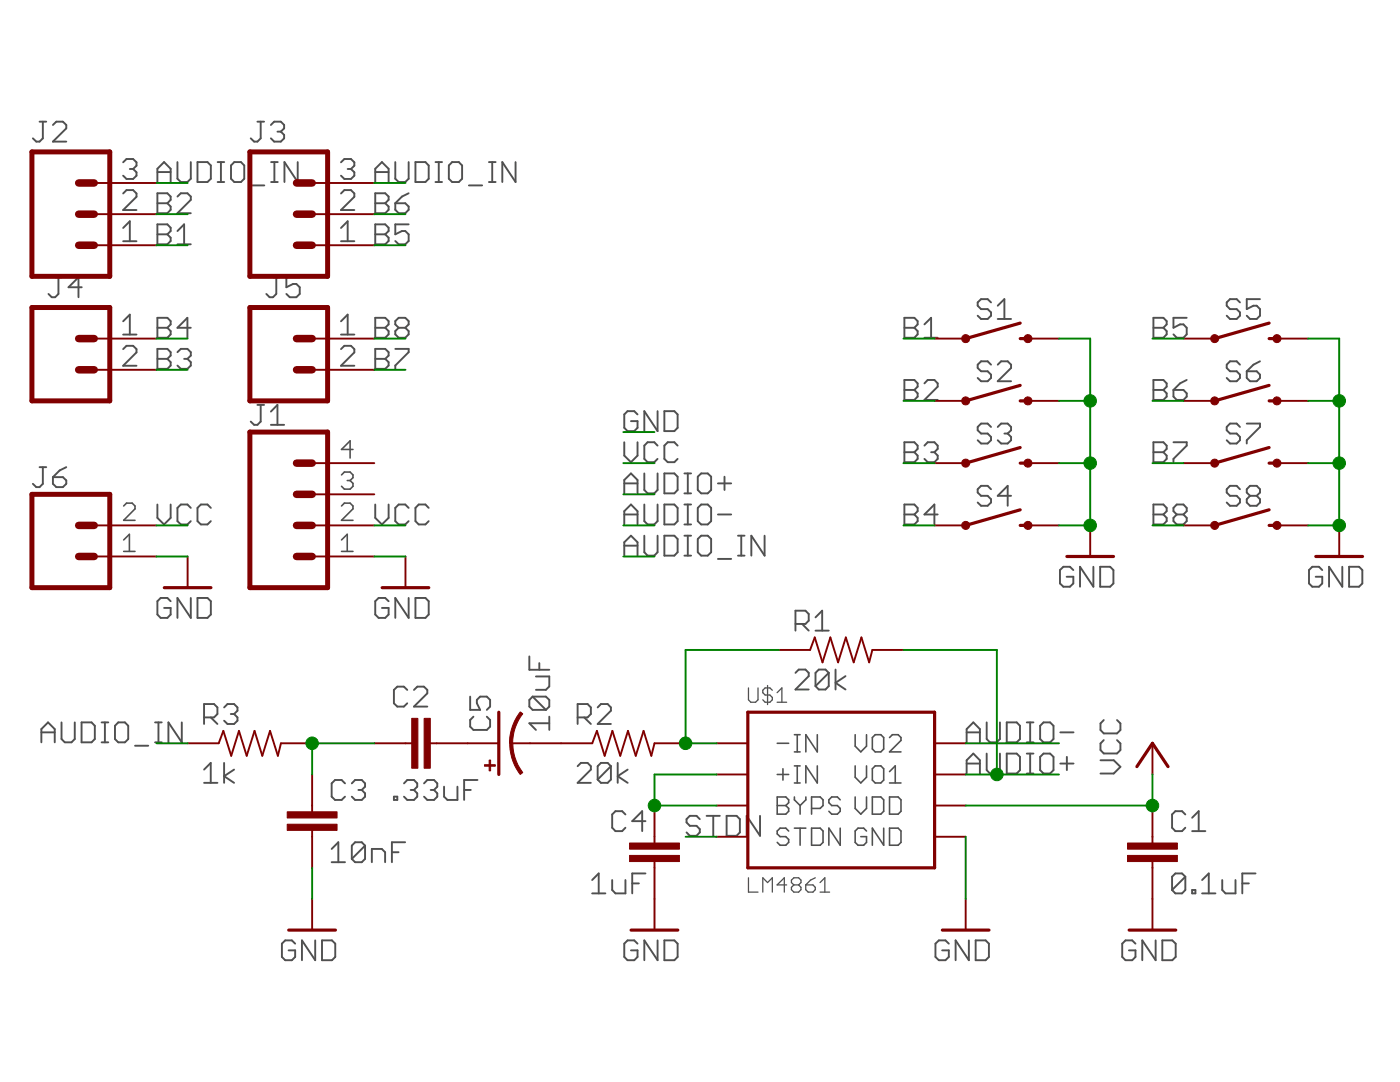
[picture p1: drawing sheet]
<svg xmlns="http://www.w3.org/2000/svg" width="279mm" height="216mm" viewBox="0 0 279 216" stroke-linecap="round" stroke-linejoin="round" font-family="sans-serif">
<g fill="none" stroke="#505050" stroke-width=".38">
<path d="M7.9 24.3h1.3M8.6 24.3v3.3l-.7 .7h-.7l-.6-.7M10.6 24.9l.6-.6h1.4l.6 .6v.7l-2.6 2.7h2.6M24.6 38.6l.7-.7h1.3l.6 .7v.7l-2.6 2.6h2.6M24.6 32.4l.7-.7h1.3l.6 .7v.7l-.6 .6M25.9 33.7h.7M26.6 33.7l.6 .7v.7l-.6 .6h-1.3l-.7-.6M31.4 36.3v-2.6l1.3-1.4 1.4 1.4v2.6M31.4 38.6h2l.7 .6v.7l-.7 .7 .7 .6v.7l-.7 .6h-2zM31.4 34.3h2.7M35.4 32.3v3.4l.7 .6h1.3l.7-.6v-3.4M35.4 39.2l.7-.6h1.3l.7 .6v.7l-2.7 2.6h2.7"/>
<path d="M39.4 32.3h2l.7 .7v2.7l-.7 .6h-2zM43.4 36.3h1.3M43.4 32.3h1.3M44.1 32.3v4M46.8 32.3h1.3l.6 .7v2.7l-.6 .6h-1.3l-.7-.6v-2.7zM50.1 37h2.6M51.4 24.3h1.3M52 24.3v3.3l-.6 .7h-.7l-.7-.7M54.1 24.9l.6-.6h1.3l.7 .6v.7l-.7 .7M54.1 36.3h1.3M54.1 32.3h1.3M54.8 32.3v4"/>
<path d="M55.4 26.3h.6M56 26.3l.7 .6v.7l-.7 .7h-1.3l-.6-.7M59.4 32.3v4l-2.6-4v4M68.1 38.6l.6-.7h1.3l.7 .7v.7l-2.6 2.6h2.6M68.1 32.4l.6-.7h1.3l.7 .7v.7l-.7 .6M69.4 33.7h.6M70 33.7l.7 .7v.7l-.7 .6h-1.3l-.6-.6M74.9 36.3v-2.6l1.3-1.4 1.4 1.4v2.6M74.9 38.6h2l.7 .6v.7l-.7 .7 .7 .6v.7l-.7 .6h-2zM74.9 34.3h2.7M78.9 32.3v3.4l.7 .6h1.3l.7-.6v-3.4M81.6 38.6l-1.4 .6-1.3 1.4"/>
<path d="M82.9 32.3h2l.7 .7v2.7l-.7 .6h-2zM86.9 36.3h1.3M86.9 32.3h1.3M87.6 32.3v4M90.2 32.3h1.4l.6 .7v2.7l-.6 .6h-1.4l-.6-.6v-2.7zM93.6 37h2.6M97.6 36.3h1.3M97.6 32.3h1.3M98.2 32.3v4M102.9 32.3v4l-2.7-4v4M11 55.3h1.3M11.7 55.3v3.4l-.7 .6h-.7l-.6-.6"/>
<path d="M16.3 57.3h-2.6l2-2v4M24.6 45.5l1.3-1.3v3.9M24.6 48.1h2.6M31.4 44.8h2l.7 .6v.7l-.7 .7 .7 .6v.7l-.7 .6h-2zM31.4 46.8h2M31.4 40.6h2M35.4 48.7h2.7M35.4 46.1l1.3-1.3v3.9M54.5 55.3h1.3M55.1 55.3v3.4l-.6 .6h-.7l-.7-.6M59.8 55.3h-2.7v2l1.4-.6h.6l.7 .6v1.4l-.7 .6h-1.3l-.7-.6M68.1 48.1h2.6"/>
<path d="M68.1 45.5l1.3-1.3v3.9M74.9 44.8h2l.7 .6v.7l-.7 .7 .7 .6v.7l-.7 .6h-2zM74.9 46.8h2M74.9 40.6h2M78.9 40.6h2l.7 .6v.7l-.7 .6h-1.3l-.7-.6zM81.6 44.8h-2.7v2l1.3-.7h.7l.7 .7v1.3l-.7 .6h-1.3l-.7-.6M251.5 59.7h-2.7v2l1.3-.7h.7l.7 .7v1.3l-.7 .6h-1.3l-.7-.6M24.6 64.1l1.3-1.3v4M24.6 69.7l.7-.7h1.3l.6 .7v.6l-2.6 2.7h2.6M24.6 66.8h2.6M31.4 63.4h2l.7 .7v.6l-.7 .7 .7 .7v.6l-.7 .7h-2zM31.4 69.6h2l.7 .7v.7l-.7 .6 .7 .7v.6l-.7 .7h-2z"/>
<path d="M31.4 71.6h2M31.4 65.4h2M35.4 70.3l.7-.7h1.3l.7 .7v.7l-.7 .6M36.7 71.6h.7M37.4 71.6l.7 .7v.6l-.7 .7h-1.3l-.7-.7M38.1 65.4h-2.7l2-2v4M68.1 64.1l1.3-1.3v4M68.1 69.7l.6-.7h1.3l.7 .7v.6l-2.6 2.7h2.6M68.1 66.8h2.6M74.9 63.4h2l.7 .7v.6l-.7 .7 .7 .7v.6l-.7 .7h-2zM74.9 69.6h2l.7 .7v.7l-.7 .6 .7 .7v.6l-.7 .7h-2zM74.9 71.6h2"/>
<path d="M74.9 65.4h2M78.9 69.6h2.7v.7l-2.7 2.6v.7M79.6 65.4l-.7-.7v-.6l.7-.7h1.3l.7 .7v.6l-.7 .7M79.6 65.4l-.7 .7v.6l.7 .7h1.3l.7-.7v-.6l-.7-.7M79.6 65.4h1.3M180.5 63.4h2l.6 .7v.6l-.6 .7 .6 .7v.6l-.6 .7h-2zM180.5 65.4h2M180.5 75.8h2l.6 .7v.7l-.6 .6 .6 .7v.6l-.6 .7h-2zM180.5 77.8h2M184.5 67.4h2.6M184.5 76.5l.6-.7h1.4l.6 .7v.7l-2.6 2.6h2.6M184.5 64.7l1.3-1.3v4"/>
<path d="M197.8 60.3l-.7-.6h-1.3l-.7 .6v.7l.7 .7h1.3l.7 .6v.7l-.7 .6h-1.3l-.7-.6M197.8 72.8l-.7-.7h-1.3l-.7 .7v.6l.7 .7h1.3l.7 .7v.6l-.7 .7h-1.3l-.7-.7M199.1 63.6h2.7M199.1 61l1.3-1.3v3.9M199.1 72.8l.7-.7h1.3l.7 .7v.6l-2.7 2.7h2.7M230.2 75.8h2l.6 .7v.7l-.6 .6 .6 .7v.6l-.6 .7h-2zM230.2 63.4h2l.6 .7v.6l-.6 .7 .6 .7v.6l-.6 .7h-2zM230.2 65.4h2M230.2 77.8h2M234.2 77.8h2l.6 .7v.6l-.6 .7h-1.4l-.6-.7zM236.8 63.4h-2.6v2l1.3-.7h.7l.6 .7v1.3l-.6 .7h-1.4l-.6-.7M236.8 75.8l-1.3 .7-1.3 1.3"/>
<path d="M247.5 60.3l-.7-.6h-1.3l-.7 .6v.7l.7 .7h1.3l.7 .6v.7l-.7 .6h-1.3l-.7-.6M247.5 72.8l-.7-.7h-1.3l-.7 .7v.6l.7 .7h1.3l.7 .7v.6l-.7 .7h-1.3l-.7-.7M248.8 74.1h2l.7 .7v.6l-.7 .7h-1.3l-.7-.7zM251.5 72.1l-1.4 .7-1.3 1.3M7.9 93.2h1.3M8.6 93.2v3.3l-.7 .7h-.7l-.6-.7M10.6 95.2h2l.6 .7v.6l-.6 .7h-1.4l-.6-.7zM13.2 93.2l-1.3 .7-1.3 1.3M51.4 80.8h1.3M52 80.8v3.3l-.6 .7h-.7l-.7-.7M54.1 84.8h2.6M54.1 82.1l1.3-1.3v4"/>
<path d="M124.6 88.2v2.7l1.3 1.3 1.3-1.3v-2.7M124.6 98.4v-2.6l1.3-1.3 1.3 1.3v2.6M124.6 96.5h2.6M127.2 82.7l-.6-.7h-1.4l-.6 .7v2.7l.6 .6h1.4l.6-.6v-1.4h-1.3M128.6 94.5v3.3l.6 .6h1.4l.6-.6v-3.3M131.2 82v4l-2.6-4v4M131.2 88.9l-.6-.7h-1.4l-.6 .7v2.7l.6 .6h1.4l.6-.6M132.6 82h2l.6 .7v2.7l-.6 .6h-2zM132.6 94.5h2l.6 .6v2.7l-.6 .6h-2zM135.2 88.9l-.6-.7h-1.3l-.7 .7v2.7l.7 .6h1.3l.6-.6M136.6 98.4h1.3M136.6 94.5h1.3"/>
<path d="M137.3 94.5v3.9M139.3 95.1l.6-.6h1.3l.7 .6v2.7l-.7 .6h-1.3l-.6-.6zM143.3 96.5h2.6M144.6 95.1v2.7M180.5 88.2h2l.6 .7v.7l-.6 .6 .6 .7v.7l-.6 .6h-2zM180.5 90.2h2M184.5 88.9l.6-.7h1.4l.6 .7v.7l-.6 .6M185.8 90.2h.7M186.5 90.2l.6 .7v.7l-.6 .6h-1.4l-.6-.6M197.8 85.2l-.7-.7h-1.3l-.7 .7v.7l.7 .6h1.3l.7 .7v.6l-.7 .7h-1.3l-.7-.7M197.8 97.6l-.7-.7h-1.3l-.7 .7v.7l.7 .6h1.3l.7 .7v.7l-.7 .6h-1.3l-.7-.6M199.1 85.2l.7-.7h1.3l.7 .7v.7l-.7 .6"/>
<path d="M200.4 86.5h.7M201.1 86.5l.7 .7v.6l-.7 .7h-1.3l-.7-.7M201.8 98.9h-2.7l2-2v4M230.2 88.2h2l.6 .7v.7l-.6 .6 .6 .7v.7l-.6 .6h-2zM230.2 90.2h2M234.2 88.2h2.6v.7l-2.6 2.7v.6M247.5 85.2l-.7-.7h-1.3l-.7 .7v.7l.7 .6h1.3l.7 .7v.6l-.7 .7h-1.3l-.7-.7M247.5 97.6l-.7-.7h-1.3l-.7 .7v.7l.7 .6h1.3l.7 .7v.7l-.7 .6h-1.3l-.7-.6M248.8 84.5h2.7v.7l-2.7 2.6v.7M249.5 98.9l-.7-.6v-.7l.7-.7h1.3l.7 .7v.7l-.7 .6M249.5 98.9h1.3M249.5 98.9l-.7 .7v.7l.7 .6h1.3l.7-.6v-.7l-.7-.7"/>
<path d="M31.4 100.7v2.6l1.3 1.3 1.4-1.3v-2.6M34.1 120l-.7-.7h-1.3l-.7 .7v2.6l.7 .7h1.3l.7-.7v-1.3h-1.4M38.1 101.3l-.7-.6h-1.3l-.7 .6v2.7l.7 .6h1.3l.7-.6M38.1 119.3v4l-2.7-4v4M39.4 119.3h2l.7 .7v2.6l-.7 .7h-2zM42.1 101.3l-.7-.6h-1.3l-.7 .6v2.7l.7 .6h1.3l.7-.6M74.9 100.7v2.6l1.3 1.3 1.4-1.3v-2.6M77.6 120l-.7-.7h-1.3l-.7 .7v2.6l.7 .7h1.3l.7-.7v-1.3h-1.4M81.6 101.3l-.7-.6h-1.3l-.7 .6v2.7l.7 .6h1.3l.7-.6M81.6 119.3v4l-2.7-4v4M82.9 119.3h2l.7 .7v2.6l-.7 .7h-2zM85.6 101.3l-.7-.6h-1.3l-.7 .6v2.7l.7 .6h1.3l.7-.6"/>
<path d="M124.6 104.6v-2.6l1.3-1.3 1.3 1.3v2.6M124.6 110.9v-2.7l1.3-1.3 1.3 1.3v2.7M124.6 108.9h2.6M124.6 102.7h2.6M128.6 100.7v3.3l.6 .6h1.4l.6-.6v-3.3M128.6 106.9v3.3l.6 .7h1.4l.6-.7v-3.3M132.6 100.7h2l.6 .6v2.7l-.6 .6h-2zM132.6 106.9h2l.6 .6v2.7l-.6 .7h-2zM136.6 100.7h1.3M136.6 104.6h1.3M136.6 110.9h1.3M136.6 106.9h1.3"/>
<path d="M137.3 100.7v3.9M137.3 106.9v4M139.3 107.5l.6-.6h1.3l.7 .6v2.7l-.7 .7h-1.3l-.6-.7zM139.9 100.7h1.3l.7 .6v2.7l-.7 .6h-1.3l-.6-.6v-2.7zM143.3 111.5h2.6M143.3 102.7h2.6M147.3 110.9h1.3M147.3 106.9h1.3M147.9 106.9v4M152.6 106.9v4l-2.7-4v4M180.5 100.7h2l.6 .6v.7l-.6 .7 .6 .6v.7l-.6 .6h-2zM180.5 102.7h2"/>
<path d="M187.1 102.7h-2.6l2-2v3.9M214.2 113.7l-.7-.6h-1.3l-.7 .6v2.7l.7 .7h1.3l.7-.7v-1.3h-1.3M218.2 113.1v4l-2.7-4v4M219.6 113.1h2l.6 .6v2.7l-.6 .7h-2zM230.2 100.7h2l.6 .6v.7l-.6 .7 .6 .6v.7l-.6 .6h-2zM230.2 102.7h2M234.8 102.7l-.6-.7v-.7l.6-.6h1.4l.6 .6v.7l-.6 .7M234.8 102.7l-.6 .6v.7l.6 .6h1.4l.6-.6v-.7l-.6-.6M234.8 102.7h1.4M263.9 113.7l-.7-.6h-1.3l-.7 .6v2.7l.7 .7h1.3l.7-.7v-1.3h-1.3M267.9 113.1v4l-2.7-4v4M269.2 113.1h2l.7 .6v2.7l-.7 .7h-2z"/>
<path d="M81.3 137.7l-.7-.7h-1.3l-.7 .7v2.6l.7 .7h1.3l.7-.7M82.6 137.7l.7-.7h1.3l.7 .7v.6l-2.7 2.7h2.7M93.8 139v2.6h2l-.6-1.3v-.6l.6-.7h1.4l.6 .7v1.3l-.6 .6M105.6 131v2.6h4M106.3 139h2.6l.7 .7v1.3l-.7 .6M106.3 139l-.7 .7v1.3l.7 .6h2.6M106.3 139l2.6 2.6M107 135h2.6v2l-.7 .6h-1.9M107.6 132.3v1.3M158.7 134.3l.7-.7h1.3l.7 .7v.6l-2.7 2.7h2.7M158.7 124.5h2l.7-.7v-1.3l-.7-.6h-2v3.9M160.1 124.5l1.3 1.3"/>
<path d="M162.8 123.2l1.3-1.3v3.9M162.8 125.8h2.6M165.4 134.3v2.6l-.7 .7h-1.3l-.6-.7M165.4 134.3l-.7-.7h-1.3l-.6 .7v2.6M165.4 134.3l-2.6 2.6M166.8 133.6v4M168.7 134.9l-1.9 1.3 1.9 1.4M8.3 148.1v-2.6l1.3-1.4 1.3 1.4v2.6M8.3 146.1h2.6M12.3 144.1v3.4l.6 .6h1.4l.6-.6v-3.4M16.3 144.1h2l.6 .7v2.7l-.6 .6h-2zM20.3 148.1h1.3"/>
<path d="M20.3 144.1h1.3M20.9 144.1v4M23.6 144.1h1.3l.7 .7v2.7l-.7 .6h-1.3l-.7-.6v-2.7zM26.9 148.8h2.7M30.9 148.1h1.4M30.9 144.1h1.4M31.6 144.1v4M36.3 144.1v4l-2.7-4v4M40.7 156.2h2.7M40.7 153.6l1.4-1.4v4M40.7 143.2h2l.7-.7v-1.3l-.7-.7h-2v4M42.1 143.2l1.3 1.3"/>
<path d="M44.7 152.2v4M44.7 141.2l.7-.7h1.3l.7 .7v.6l-.7 .7M46.1 142.5h.6M46.7 153.6l-2 1.3 2 1.3M46.7 142.5l.7 .7v.6l-.7 .7h-1.3l-.7-.7M68.9 156.3l-.7-.7h-1.3l-.7 .7v2.7l.7 .6h1.3l.7-.6M70.2 156.3l.7-.7h1.3l.7 .7v.7l-.7 .6M71.5 157.6h.7M72.2 157.6l.7 .7v.7l-.7 .6h-1.3l-.7-.6M78.6 159h.7v.6h-.7zM80.6 156.3l.7-.7h1.3l.7 .7v.7l-.7 .6M82 157.6h.6"/>
<path d="M82.6 157.6l.7 .7v.7l-.7 .6h-1.3l-.7-.6M84.6 156.3l.7-.7h1.3l.7 .7v.7l-.7 .6M86 157.6h.6M86.6 157.6l.7 .7v.7l-.7 .6h-1.3l-.7-.6M88.6 157v2l.7 .6h2v-2.6M92.6 157.6h1.4M94.5 143l-.7 .7v1.3l.7 .6h2.7l.6-.6v-1.3l-.6-.7M95.3 155.6h-2.7v4M109.6 144.3h-4l1.4 1.3M109.6 143v2.6M115.3 152.9l.6-.7h1.4l.6 .7v.7l-2.6 2.6h2.6M115.3 143.2h2l.6-.7v-1.3l-.6-.7h-2v4"/>
<path d="M116.6 143.2l1.3 1.3M119.3 141.2l.6-.7h1.4l.6 .7v.6l-2.6 2.7h2.6M121.9 152.9v2.7l-.6 .6h-1.4l-.6-.6M121.9 152.9l-.6-.7h-1.4l-.6 .7v2.7M121.9 152.9l-2.6 2.7M123.3 152.2v4M125.3 153.6l-2 1.3 2 1.3M192.9 148.1v-2.6l1.3-1.4 1.4 1.4v2.6M192.9 154.3v-2.6l1.3-1.3 1.4 1.3v2.6M192.9 152.4h2.7M192.9 146.1h2.7M196.9 150.4v3.3l.7 .6h1.3l.7-.6v-3.3"/>
<path d="M196.9 144.1v3.4l.7 .6h1.3l.7-.6v-3.4M200.9 150.4h2l.7 .6v2.7l-.7 .6h-2zM200.9 144.1h2l.7 .7v2.7l-.7 .6h-2zM204.9 154.3h1.3M204.9 150.4h1.3M204.9 148.1h1.3M204.9 144.1h1.3M205.6 144.1v4M205.6 150.4v3.9M207.6 151l.7-.6h1.3l.6 .6v2.7l-.6 .6h-1.3l-.7-.6zM207.6 144.8l.7-.7h1.3l.6 .7v2.7l-.6 .6h-1.3l-.7-.6zM211.6 152.4h2.6"/>
<path d="M211.6 146.1h2.6M212.9 151v2.7M219.6 151.7h2.7l1.3 1.3-1.3 1.3h-2.7M220.3 147.7l-.7 .7v1.3l.7 .6h2.6l.7-.6v-1.3l-.7-.7M220.3 143.7l-.7 .7v1.3l.7 .6h2.6l.7-.6v-1.3l-.7-.7M66.2 169.4l1.3-1.3v3.9M66.2 172h2.7M72.9 168.7v2.7l-.7 .6h-1.3l-.7-.6M72.9 168.7l-.7-.6h-1.3l-.7 .6v2.7M72.9 168.7l-2.7 2.7M74.2 172v-2.6h2l.7 .7v1.9M78.2 170.1h1.3"/>
<path d="M80.9 168.1h-2.7v3.9M118.2 178.3h2.6M118.2 175.6l1.3-1.3v4M122.2 175.6v2l.6 .7h2v-2.7M124.8 162.5l-.6-.6h-1.4l-.6 .6v2.7l.6 .6h1.4l.6-.6M126.2 176.3h1.3M128.8 174.3h-2.6v4M128.8 163.9h-2.6l2-2v3.9M139.7 163.4l-.7-.6h-1.3l-.7 .6v.7l.7 .7h1.3l.7 .6v.7l-.7 .7h-1.3l-.7-.7M141 162.8h2.7M142.3 162.8v4M145 162.8h2l.7 .6v2.7l-.7 .7h-2z"/>
<path d="M151.7 162.8v4l-2.7-4v4M236.6 162.5l-.7-.6h-1.3l-.7 .6v2.7l.7 .6h1.3l.7-.6M236.6 174.9l-.7-.6h-1.3l-.7 .6v2.7M236.6 174.9v2.7l-.7 .7h-1.3l-.7-.7M236.6 174.9l-2.7 2.7M237.9 177.6h.7v.7h-.7zM237.9 165.8h2.7M237.9 163.2l1.3-1.3v3.9M239.9 178.3h2.7M239.9 175.6l1.3-1.3v4M243.9 175.6v2l.7 .7h2v-2.7M247.9 176.3h1.3"/>
<path d="M250.6 174.3h-2.7v4M58.9 188.3l-.6-.7h-1.4l-.6 .7v2.6l.6 .7h1.4l.6-.7v-1.3h-1.3M62.9 187.6v4l-2.6-4v4M64.3 187.6h2l.6 .7v2.6l-.6 .7h-2zM127.2 188.3l-.6-.7h-1.4l-.6 .7v2.6l.6 .7h1.4l.6-.7v-1.3h-1.3M131.2 187.6v4l-2.6-4v4M132.6 187.6h2l.6 .7v2.6l-.6 .7h-2zM189.4 188.3l-.7-.7h-1.3l-.7 .7v2.6l.7 .7h1.3l.7-.7v-1.3h-1.4M193.4 187.6v4l-2.7-4v4M194.7 187.6h2l.7 .7v2.6l-.7 .7h-2zM226.6 188.3l-.6-.7h-1.4l-.6 .7v2.6l.6 .7h1.4l.6-.7v-1.3h-1.3M230.6 187.6v4l-2.6-4v4"/>
<path d="M232 187.6h2l.6 .7v2.6l-.6 .7h-2z"/>
</g>
<g fill="none" stroke="#505050" stroke-width=".25">
<path d="M149.4 137.3v2.3l.4 .5h1l.5-.5v-2.3M153.2 136.8v3.8M154.1 137.7l-.5-.4h-.9l-.5 .4v.5l.5 .5h.9l.5 .5v.4l-.5 .5h-.9l-.5-.5M155.1 138.2l.9-.9v2.8M155.1 140.1h1.9M149.4 175.2v2.8h1.9M152.2 178v-2.8l1 .9 .9-.9v2.8M157 176.6h-1.9l1.4-1.4v2.8M158.4 176.6l-.5 .5v.4l.5 .5h1l.5-.5v-.4l-.5-.5M158.4 176.6h1M158.4 176.6l-.5-.5v-.5l.5-.4h1l.5 .4v.5l-.5 .5M160.8 176.6h1.4l.5 .5v.4l-.5 .5h-.9l-.5-.5z"/>
<path d="M162.7 175.2l-.9 .4-1 1M163.7 178h1.9M163.7 176.1l.9-.9v2.8"/>
</g>
<g fill="none" stroke="#505050" stroke-width=".32">
<path d="M68.2 94.8l.5-.6h1.2l.5 .6v.5l-.5 .6M69.3 95.9h.6M69.9 95.9l.5 .6v.5l-.5 .6h-1.2l-.5-.6M70.4 89.7h-2.2l1.7-1.7v3.4M24.7 107.7l1.1-1.1v3.4M24.7 110h2.2M24.7 101l.6-.6h1.1l.5 .6v.5l-2.2 2.3h2.2M68.2 110h2.2M68.2 101l.5-.6h1.2l.5 .6v.5l-2.2 2.3h2.2M68.2 107.7l1.1-1.1v3.4M155.1 159h1.7l.6 .6v.6l-.6 .5 .6 .6v.6l-.6 .6h-1.7zM155.1 154.5h2.3"/>
<path d="M155.1 148.3h2.3M156.3 153.4v2.3M158.5 159v.6l1.2 1.1M158.5 156.2h1.2M158.5 152.8h1.2M158.5 150h1.2M158.5 146.6h1.2M159.1 146.6v3.4M159.1 152.8v3.4M160.8 159v.6l-1.1 1.1M163.1 146.6v3.4l-2.3-3.4v3.4M163.1 152.8v3.4l-2.3-3.4v3.4"/>
<path d="M167.7 159.6l-.6-.6h-1.1l-.6 .6v.6l.6 .5h1.1l.6 .6v.6l-.6 .6h-1.1l-.6-.6M170.7 146.6v2.3l1.1 1.1 1.1-1.1v-2.3M170.7 152.8v2.3l1.1 1.1 1.1-1.1v-2.3M170.7 159v2.3l1.1 1.2 1.1-1.2v-2.3M174.1 159h1.7l.6 .6v2.3l-.6 .6h-1.7zM174.1 153.4l.6-.6h1.1l.6 .6v2.3l-.6 .5h-1.1l-.6-.5zM174.1 147.2l.6-.6h1.1l.6 .6v2.3l-.6 .5h-1.1l-.6-.5zM177.5 159h1.7l.6 .6v2.3l-.6 .6h-1.7zM177.5 156.2h2.3M177.5 147.2l.6-.6h1.1l.6 .6v.5l-2.3 2.3h2.3M177.5 154l1.2-1.2v3.4M155.1 160.7h1.7"/>
<path d="M157.4 165.8l-.6-.6h-1.1l-.6 .6v.6l.6 .5h1.1l.6 .6v.6l-.6 .6h-1.1l-.6-.6M158.5 165.2h2.3M159.7 160.7v1.8M159.7 165.2v3.5M162 165.2h1.7l.6 .6v2.3l-.6 .6h-1.7zM162 161.3h1.7l.6-.6v-1.1l-.6-.6h-1.7v3.5M167.7 165.2v3.5l-2.3-3.5v3.5M172.9 165.8l-.5-.6h-1.2l-.5 .6v2.3l.5 .6h1.2l.5-.6v-1.2h-1.1M176.4 165.2v3.5l-2.3-3.5v3.5M177.5 165.2h1.7l.6 .6v2.3l-.6 .6h-1.7z"/>
</g>
<g fill="none" stroke="#800000" stroke-width=".63">
<path d="M203.6 67.6h1.5M203.6 64.5l-10.9 3.1M203.6 80h1.5M203.6 76.9l-10.9 3.1M253.3 67.6h1.5M253.3 80h1.5M253.3 64.5l-10.9 3.1M253.3 76.9l-10.9 3.1M203.6 92.4h1.5M203.6 89.3l-10.9 3.1M253.3 92.4h1.5M253.3 89.3l-10.9 3.1"/>
<path d="M32.8 117.3h9.3M76.3 117.3h9.3M203.6 104.8h1.5M203.6 101.7l-10.9 3.1M212.9 111h9.3M253.3 104.8h1.5M253.3 101.7l-10.9 3.1M262.6 111h9.3M99.5 142.1v12.4M149.2 142.1h37.3v31.1h-37.3zM226.9 153l3.1-4.7 3.1 4.7M57.6 185.6h9.4"/>
<path d="M125.9 185.6h9.4M188.1 185.6h9.3M225.3 185.6h9.4"/>
</g>
<g fill="none" stroke="#800000" stroke-width=".38">
<path d="M18.8 36.5h12.4M62.3 36.5h12.4M18.8 48.9h12.4M18.8 42.7h12.4M62.3 48.9h12.4M62.3 42.7h12.4M18.8 67.6h12.4M18.8 73.8h12.4M62.3 67.6h12.4M62.3 73.8h12.4M186.5 67.6h6.2M186.5 80h6.2"/>
<path d="M205.1 67.6h6.2M205.1 80h6.2M236.2 67.6h6.2M236.2 80h6.2M254.8 67.6h6.2M254.8 80h6.2M62.3 98.6h12.4M62.3 92.4h12.4M186.5 92.4h6.2M205.1 92.4h6.2M236.2 92.4h6.2M254.8 92.4h6.2"/>
<path d="M18.8 111h12.4M18.8 104.8h12.4M37.4 111v6.3M62.3 111h12.4M62.3 104.8h12.4M80.9 111v6.3M186.5 104.8h6.2M205.1 104.8h6.2M217.6 104.8v6.2M236.2 104.8h6.2M254.8 104.8h6.2M267.3 104.8v6.2"/>
<path d="M155.4 129.7h6.3l.9-2.5 1.5 5 1.6-5 1.6 5 1.5-5 1.6 5 1.5-5 1.6 5 .6-2.5h6.2M37.4 148.3h6.2l1-2.5 1.5 5 1.6-5 1.5 5 1.6-5 1.5 5 1.6-5 1.6 5 .6-2.5h6.2M62.3 154.5v7.5M74.7 148.3h7.5M85.9 148.3h13.6M102 148.3h16.2l.9-2.5 1.6 5 1.5-5 1.6 5 1.5-5 1.6 5 1.5-5 1.6 5 .6-2.5h6.2M143 154.5h6.2M143 148.3h6.2M186.5 154.5h6.2M186.5 148.3h6.2M230 148.3v6.2M62.3 165.7v7.5"/>
<path d="M62.3 179.4v6.2M130.6 160.7v7.5M130.6 171.9v13.7M143 167h6.2M143 160.7h6.2M186.5 167h6.2M186.5 160.7h6.2M192.7 179.4v6.2M230 160.7v7.5M230 171.9v13.7"/>
</g>
<g fill="#800000" stroke="#800000" stroke-width=".2">
<path d="M225 170.7h10v1.2h-10z"/>
<path d="M225 168.2h10v1.2h-10z"/>
<path d="M82.2 143.3h1.2v10h-1.2z"/>
<path d="M84.6 143.3h1.3v10h-1.3z"/>
<path d="M57.3 164.5h10v1.2h-10z"/>
<path d="M57.3 162h10v1.2h-10z"/>
<path d="M125.6 170.7h10v1.2h-10z"/>
<path d="M125.6 168.2h10v1.2h-10z"/>
<path d="M97.6 151.7h.3v2.1h-.3z"/>
<path d="M96.7 152.6h2.1v.3h-2.1z"/>
</g>
<g fill="#800000" stroke="#800000" stroke-width=".2">
<path d="M103.8 142l.5 .4a9.7 9.7 0 0 0-2 5.9h-.6a10.1 10.1 0 0 1 2.1-6.3z" fill-rule="evenodd"/>
<path d="M101.7 148.3h.6a9.6 9.6 0 0 0 2 5.9l-.5 .3a10.2 10.2 0 0 1-2.1-6.2z" fill-rule="evenodd"/>
<circle cx="192.7" cy="67.6" r=".81"/>
<circle cx="205.2" cy="67.6" r=".81"/>
<circle cx="192.7" cy="80" r=".81"/>
<circle cx="205.2" cy="80" r=".81"/>
<circle cx="192.7" cy="92.4" r=".81"/>
<circle cx="205.2" cy="92.4" r=".81"/>
<circle cx="192.7" cy="104.8" r=".81"/>
<circle cx="205.2" cy="104.8" r=".81"/>
<circle cx="242.4" cy="67.6" r=".8"/>
<circle cx="254.8" cy="67.6" r=".81"/>
<circle cx="242.4" cy="80" r=".8"/>
<circle cx="254.8" cy="80" r=".81"/>
<circle cx="242.4" cy="92.4" r=".8"/>
<circle cx="254.8" cy="92.4" r=".81"/>
<circle cx="242.4" cy="104.8" r=".8"/>
<circle cx="254.8" cy="104.8" r=".81"/>
</g>
<path d="M6.4 30.3h15.5v24.8h-15.5zM49.9 30.3h15.5v24.8h-15.5zM6.4 61.4h15.5v18.6h-15.5zM49.9 61.4h15.5v18.6h-15.5zM6.4 98.6h15.5v18.7h-15.5zM49.9 86.2h15.5v31.1h-15.5z" fill="none" stroke="#800000" stroke-width=".99"/>
<g fill="none" stroke="#800000" stroke-width="1.5">
<path d="M15.7 36.5h3.1M59.2 36.5h3.1M15.7 48.9h3.1M15.7 42.7h3.1M59.2 48.9h3.1M59.2 42.7h3.1M15.7 67.6h3.1M15.7 73.8h3.1M59.2 67.6h3.1M59.2 73.8h3.1M59.2 98.6h3.1M59.2 92.4h3.1"/>
<path d="M15.7 104.8h3.1M15.7 111h3.1M59.2 104.8h3.1M59.2 111h3.1"/>
</g>
<g fill="none" stroke="#008000" stroke-width=".38">
<path d="M31.2 36.5h6.2M74.7 36.5h6.2M31.2 48.9h6.2M31.2 42.7h6.2M74.7 48.9h6.2M74.7 42.7h6.2M31.2 67.6h6.2M31.2 73.8h6.2M74.7 67.6h6.2M74.7 73.8h6.2M180.3 67.6h6.2M180.3 80h6.2"/>
<path d="M211.3 67.6h6.3v37.2h-6.3M211.3 80h6.3M230 67.6h6.2M230 80h6.2M261 67.6h6.3v37.2h-6.3M261 80h6.3M124.4 92.4h6.2M124.4 86.2h6.2M124.4 98.6h6.2M180.3 92.4h6.2M211.3 92.4h6.3M230 92.4h6.2"/>
<path d="M261 92.4h6.3M31.2 111h6.2M31.2 104.8h6.2M74.7 111h6.2M74.7 104.8h6.2M124.4 111h6.2M124.4 104.8h6.2M180.3 104.8h6.2M230 104.8h6.2M155.4 129.7h-18.6v18.6h6.2M180.3 129.7h18.6v24.8M31.2 148.3h6.2"/>
<path d="M74.7 148.3h-12.4v6.2M143 154.5h-12.4v6.2h12.4M192.7 154.5h18.6M192.7 148.3h18.6M230 154.5v6.2h-37.3M62.3 173.2v6.2M136.8 167h6.2M192.7 167v12.4"/>
</g>
<g fill="#008000" stroke="#008000" stroke-width=".2">
<circle cx="267.3" cy="92.4" r="1.25"/>
<circle cx="267.3" cy="80" r="1.25"/>
<circle cx="267.3" cy="104.8" r="1.25"/>
<circle cx="217.6" cy="92.4" r="1.25"/>
<circle cx="217.6" cy="80" r="1.25"/>
<circle cx="217.6" cy="104.8" r="1.25"/>
<circle cx="230" cy="160.7" r="1.25"/>
<circle cx="198.9" cy="154.5" r="1.25"/>
<circle cx="136.8" cy="148.3" r="1.25"/>
<circle cx="62.3" cy="148.3" r="1.25"/>
<circle cx="130.6" cy="160.7" r="1.25"/>
</g>
</svg>
